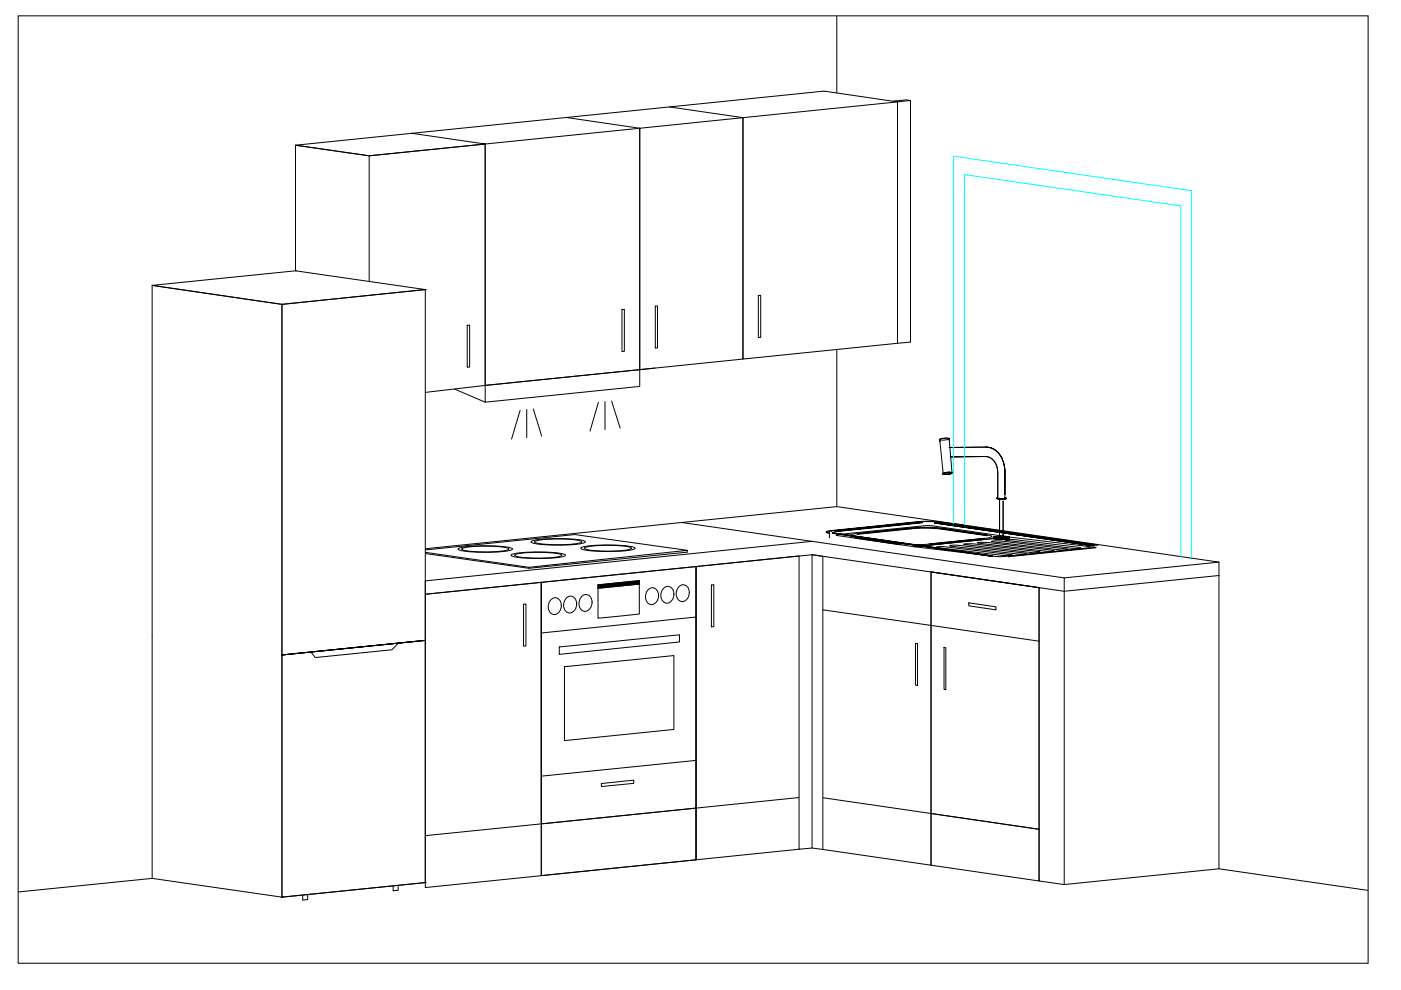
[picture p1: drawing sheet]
<svg xmlns="http://www.w3.org/2000/svg" width="297mm" height="210mm" viewBox="0 0 297 210" stroke-linecap="round" stroke-linejoin="round" font-family="sans-serif">
<!-- layer: 0 -->
<g fill="none" stroke="#000" stroke-width=".21">
<path d="M3.9 3.4h286.2v200.8h-286.2zM177.4 3.4v16.3M190.3 21.6l2.7-.3v51.2l-2.7 .3M193 21.3l-.9-.1-2.7 .2M138.9 78l-3.3 .4M177.4 74.1v33.3M96.4 82.5l6.5 2.8M102.9 81.7l-12.7 1.5M199.3 93.4l.7 7.1M201.3 93.2l.5 7M90.2 117.1l21.9 3.2v.2M90.2 117.4l21.9 3.1"/>
<path d="M121.9 113.3l-31.7 3.3M144.7 110.8l27.5 4M145.7 116.7v.4M175.9 112.6v1.4M177.4 107.4l81 11.8v2.8M177.4 107.4l-87.2 8.9M202.2 111l2.3 .4M258.4 119.2l-32.8 3.3v65.1l-5.3-.8v-62.2l-22.9-3.3v62.1l-22.9-3.3v-62.1l-2.3-.4-82 8.4v-2.8l82-8.4 53.4 7.7M114.6 120.2l-2.5 .3M114.8 123.5v51.2l-24.6 2.5M116.9 127a1.3 1.3 0 0 1 1.6-.1 1.3 1.3 0 0 1 .5 1.5 1.52 1.52 0 0 1-.6 1.5 1.52 1.52 0 0 1-1.6 .1 2.11 2.11 0 0 1 .1-3zM120.2 126.7a1.3 1.3 0 0 1 1.5-.1 1.3 1.3 0 0 1 .6 1.4 1.52 1.52 0 0 1-.6 1.6 1.52 1.52 0 0 1-1.6 .1 2.11 2.11 0 0 1 .1-3z"/>
<path d="M123.4 126.4a1.3 1.3 0 0 1 1.6-.1 1.3 1.3 0 0 1 .5 1.4 1.52 1.52 0 0 1-.5 1.5 1.52 1.52 0 0 1-1.7 .2 2.11 2.11 0 0 1 .1-3zM126.8 124l8.8-.9v7.1l-8.8 .9zM135.6 123.8l-8.8 .9v-.7M137.5 124.9a1.3 1.3 0 0 1 1.6-.1 1.3 1.3 0 0 1 .5 1.5 1.52 1.52 0 0 1-.5 1.5 1.52 1.52 0 0 1-1.7 .1 2.11 2.11 0 0 1 .1-3zM140.8 124.6a1.3 1.3 0 0 1 1.5-.1 1.3 1.3 0 0 1 .6 1.5 1.52 1.52 0 0 1-.6 1.5 1.52 1.52 0 0 1-1.6 .1 2.11 2.11 0 0 1 .1-3zM144.1 124.3a1.3 1.3 0 0 1 1.5-.1 1.3 1.3 0 0 1 .5 1.4 1.52 1.52 0 0 1-.5 1.6 1.52 1.52 0 0 1-1.7 .1 2.11 2.11 0 0 1 .2-3zM147.6 120.1v62.2v-62.2l21.8-2.2v62.2l2.8-.3v-62.2l53.4 7.8 32.8-3.4M174.5 129.3l22.9 3.3M258.4 122v62.2l-32.8 3.4M169.4 169.1l-21.8 2.2M172.2 179.8l2.3 .3M174.5 169.1l22.9 3.4"/>
<path d="M32.3 186.2l-28.4 2.9M169.4 180.1l-79.2 8.1v-62.2l24.6-2.5v62.1M258.4 184.2l31.6 4.6"/>
</g>
<!-- layer: BOTTOM - 600_2 -->
<path d="M111 128.1h.5v8.9h-.5zM150.8 124.1l.5-.1v8.9h-.5z" fill="none" stroke="#000" stroke-width=".21"/>
<!-- layer: BASE -->
<g fill="none" stroke="#000" stroke-width=".21">
<path d="M199.3 93.2a2.65 2.65 0 0 1 2-.2v.4M199.3 93.1l.4-.1a1.79 1.79 0 0 1 1.6 .1l-.5 .1a1.73 1.73 0 0 1-1.5-.1zM199.3 93.2v.5M201.5 96.9l7.4-.1-7.4 .1M208.9 96.8a3 3 0 0 1 2.6 3.4v5.5M209 94.8a4.4 4.4 0 0 1 4 4.2l.1 1a4.9 4.9 0 0 0-3.7-5.2zM209 94.8l-7.7 .1M97.2 116.3a29.4 29.4 0 0 1 11.3-.1l.2 .2a7.2 7.2 0 0 1-3.9 .7 28.6 28.6 0 0 1-7.5-.5l-.2-.2zM98 116.3a25 25 0 0 1 9.8 0l.1 .1a6.5 6.5 0 0 1-3.5 .6 22.4 22.4 0 0 1-6.4-.4l-.1-.2zM108.4 117.6a29.4 29.4 0 0 1 11.3 0l.2 .1a7.2 7.2 0 0 1-3.9 .7 28.6 28.6 0 0 1-7.5-.5l-.2-.2zM109.2 117.6a25 25 0 0 1 9.8 0l.1 .1a6.5 6.5 0 0 1-3.5 .6 22.4 22.4 0 0 1-6.4-.4l-.1-.2zM112.7 114.7a29.4 29.4 0 0 1 11.3 0l.1 .2a7.2 7.2 0 0 1-3.8 .6 28.6 28.6 0 0 1-7.6-.4l-.1-.2z"/>
<path d="M113.4 114.8a25 25 0 0 1 9.8-.1l.2 .2a6.5 6.5 0 0 1-3.6 .6 22.4 22.4 0 0 1-6.3-.5l-.2-.1zM121.9 113.3l23.8 3.4-33.6 3.6M123.2 116.1a29.4 29.4 0 0 1 11.3 0l.2 .1a7.2 7.2 0 0 1-3.9 .7 28.6 28.6 0 0 1-7.5-.5l-.2-.1zM124 116.1a25 25 0 0 1 9.8 0l.1 .1a6.5 6.5 0 0 1-3.5 .6 22.4 22.4 0 0 1-6.4-.4l-.1-.1zM145.7 117.1l-31.1 3.1M175.2 112.7l1-.2-1 .3 .7 .3zM176.2 112.5l18.6-1.9zM176.4 113l34.1 4.9zM176.5 113.1l34 4.9zM176.7 113l33.8 5zM177 112.7l18.6-1.9zM181.2 113.9l9.7 1.5v.1l-9.7-1.4z"/>
<path d="M181.3 113.8l11 1.6 4.8-.1M181.3 113.8l9.7 1.6-9.7-1.4zM181.7 113.2l11.6-1.2v.1v-.1a29.5 29.5 0 0 1 6.3 .1l9.7 1.4v.1l-9.7-1.4a29.5 29.5 0 0 0-6.3-.1l-11.6 1.2zM181.8 113.1l11.6-1.2zM193.4 111.9l4-.1 2.2 .2M193.4 111.9l-12.2 1.3-1 .3 1.1 .3M194.9 115.8l-1.1 .1 18 2.1 19.3-1.9M196.3 115.7l-1.4 .1M196.3 115.7l.6 .1h-2M197.1 115.3l11.6-1.2zM197.2 115.4l11.6-1.2v.2l-11.6 1.1zM198.1 110.8l33.7 4.9-33.7-4.9"/>
<path d="M198.1 110.9l33.7 4.9-33.7-4.9M198.4 110.8l33.7 5M198.4 116l1.6-.1 14.7 1.8-1.9 .1zM198.5 110.8l33.7 4.9M199.6 112l10.2 1.5 .5 .2v.1l-1 .3-12.2 1.2M199.6 112l9.7 1.5-9.7-1.4M199.8 100.4l.6 .2 1.1-.1-1.4 .1-.2-.2 .3-.1zM199.9 100.4l1.2-.3 .7 .2-.8 .3h-.9zM200 100.4a2.34 2.34 0 0 1 1.7-.1 1.9 1.9 0 0 1-1.7 .1zM200.1 100.5h.1M201.3 115.7l1.6-.1 14.7 1.8-1.6 .1zM204.3 115.4l1.9-.1 14.4 1.8-1.6 .1z"/>
<path d="M207.2 115.1l2-.1 14.3 1.8-1.6 .1zM210.2 114.8l1.9-.1 14.3 1.8-1.6 .1zM210.6 113.9a6.9 6.9 0 0 1 3.4 0 6.9 6.9 0 0 1-3.4 0v.3a6.9 6.9 0 0 0 3.4 0v-.3v.3a6.9 6.9 0 0 0-3.4 0zM210.6 114.2a6.9 6.9 0 0 1 3.4 0 6.9 6.9 0 0 1-3.4 0zM210.7 113.9a5.9 5.9 0 0 1 3.3 0 5.6 5.6 0 0 0-3.4 0 6.9 6.9 0 0 1 3.4 0 6.9 6.9 0 0 1-3.4 0 8 8 0 0 0 3.4 0 7.2 7.2 0 0 1-3.3 0zM211.3 105.7l.1-.1-.1 .1 .6 .1 1.4-.1-.8 .1zM211.4 105.6l.4 .2 1.5-.1-1.5 .1zM211.4 114.1l-15.1 1.6M211.5 105.7h1.8zM211.6 105.7l1.6-.1zM211.9 105.8l1.4-.1-.2-.1 .2 .1zM211.9 114v-8.2v8.2"/>
<path d="M212 105.7l1.2-.1zM212.7 106.2v7.6M212.8 114l-1.4 .1M212.8 114l1.1-.2-16.9-2.4-19.7 2 16.5 2.5 1.1-.1M212.8 114l.7 .1-.6 .1-1.5-.1M212.8 114l1.1-.2 17.3 2.1M213.1 104.9v-4.9v5.6M229.1 116.1l-14.1-1.7-1.9 .1 14.7 1.8h1.2M232.4 116l-18.6 2 18.6-1.9M232.7 115.5l-33.6-4.9-1.5-.1-2.8 .1 4.3 .1 33.6 4.9M114.8 123.5l32.8-3.4v51.2l-32.8 3.4zM118.6 137.2l25.5-2.6v1.5l-25.5 2.6z"/>
<path d="M147.6 130.8l-32.8 3.4M119.7 141.4l23.2-2.4v15.7l-23.2 2.3zM114.8 174.7l32.8-3.4v11l-32.8 3.3zM127.5 166.1l6.9-.7v.7l-6.9 .7zM147.6 161.2l-32.8 3.4"/>
</g>
<!-- layer: 0 -->
<path d="M126.8 124l8.8-.2v-.7zM126.8 124l8.8-.2-8.8 .9z" fill="#000" stroke="#000" stroke-width=".21"/>
<!-- layer: BOTTOM - 500_1 -->
<path d="M194.1 136.4l.4 .1v8.8h-.4zM197.4 121.3l22.9 3.3v51.2l-22.9-3.3zM197.4 132.6l22.9 3.3M200.2 137.3h.3v8.9l-.3-.1zM205.4 127.8l5.8 .9v.6l-5.8-.8zM197.4 172.5l22.9 3.3v11l-22.9-3.4z" fill="none" stroke="#000" stroke-width=".21"/>
<!-- layer: TOP - 600_1 -->
<g fill="none" stroke="#000" stroke-width=".21">
<path d="M78.3 33v26.7M87.2 28.3l15.7 2.2-24.6 2.5-15.6-2.2v26.6M120.1 24.9l15.5 2.3M141.9 22.7l15.6 2.2M190.3 21.6l-15.6-2.3-112 11.5 15.6 2.2 24.6-2.5v51.2M62.7 57.4h.1M32.3 60.5l30.4-3.1 27.5 4-30.4 3.1zM32.3 60.5h.1M90.2 61.4h.1M59.8 138.9l30.4-3.1-30.4 3.1v-74.4l-27.5-4v125.7l27.5 4M59.8 138.9l30.4-3.1v51.3l-30.4 3.1zM59.8 138.9h.1"/>
<path d="M90.2 135.8v-74.4l-30.4 3.1v125.7M59.8 190.2h.1M90.2 187.1h.1M90.2 187.1l-30.4 3.1"/>
</g>
<!-- layer: BOTTOM - 600_1 -->
<path d="M99.1 69l.5-.1v8.9l-.5 .1zM131.9 65.6h.5v8.9h-.5zM138.9 64.9h.5v8.9h-.5zM160.8 62.7l.5-.1v8.9l-.5 .1z" fill="none" stroke="#000" stroke-width=".21"/>
<!-- layer: ASPIRATOR -->
<path d="M102.9 30.5l32.7-3.3v51.2l-32.7 3.3zM157.5 24.9l32.8-3.3v51.2l-32.8 3.3zM102.9 81.7l32.7-3.3v3.5l-32.7 3.4zM110.3 87l-1.8 6.1M111.7 86.8v6M113.1 86.7l1.8 5.8M126.9 85.3l-1.8 6.1M128.3 85.1v6M129.7 85l1.8 5.8" fill="none" stroke="#000" stroke-width=".21"/>
<!-- layer: TOP 2 -->
<path d="M135.6 27.2l21.9-2.3v51.2l-21.9 2.3z" fill="none" stroke="#000" stroke-width=".21"/>
<!-- layer: 0 -->
<path d="M202.2 111v-77.9l50.4 7.3v77.9M204.5 111.4v-74.4l45.9 6.7v74.3" fill="none" stroke="#0ff" stroke-width=".21"/>
<!-- layer: REFRIGERATOR -->
<path d="M84.5 136.3l-1.4 1.5-16.3 1.6-.9-1.2M90.2 135.8l-30.4 3.1M65.2 189.7v1l-1 .2v-1.1M84.4 187.7v1.1l-1 .1v-1.1" fill="none" stroke="#000" stroke-width=".21"/>
</svg>
